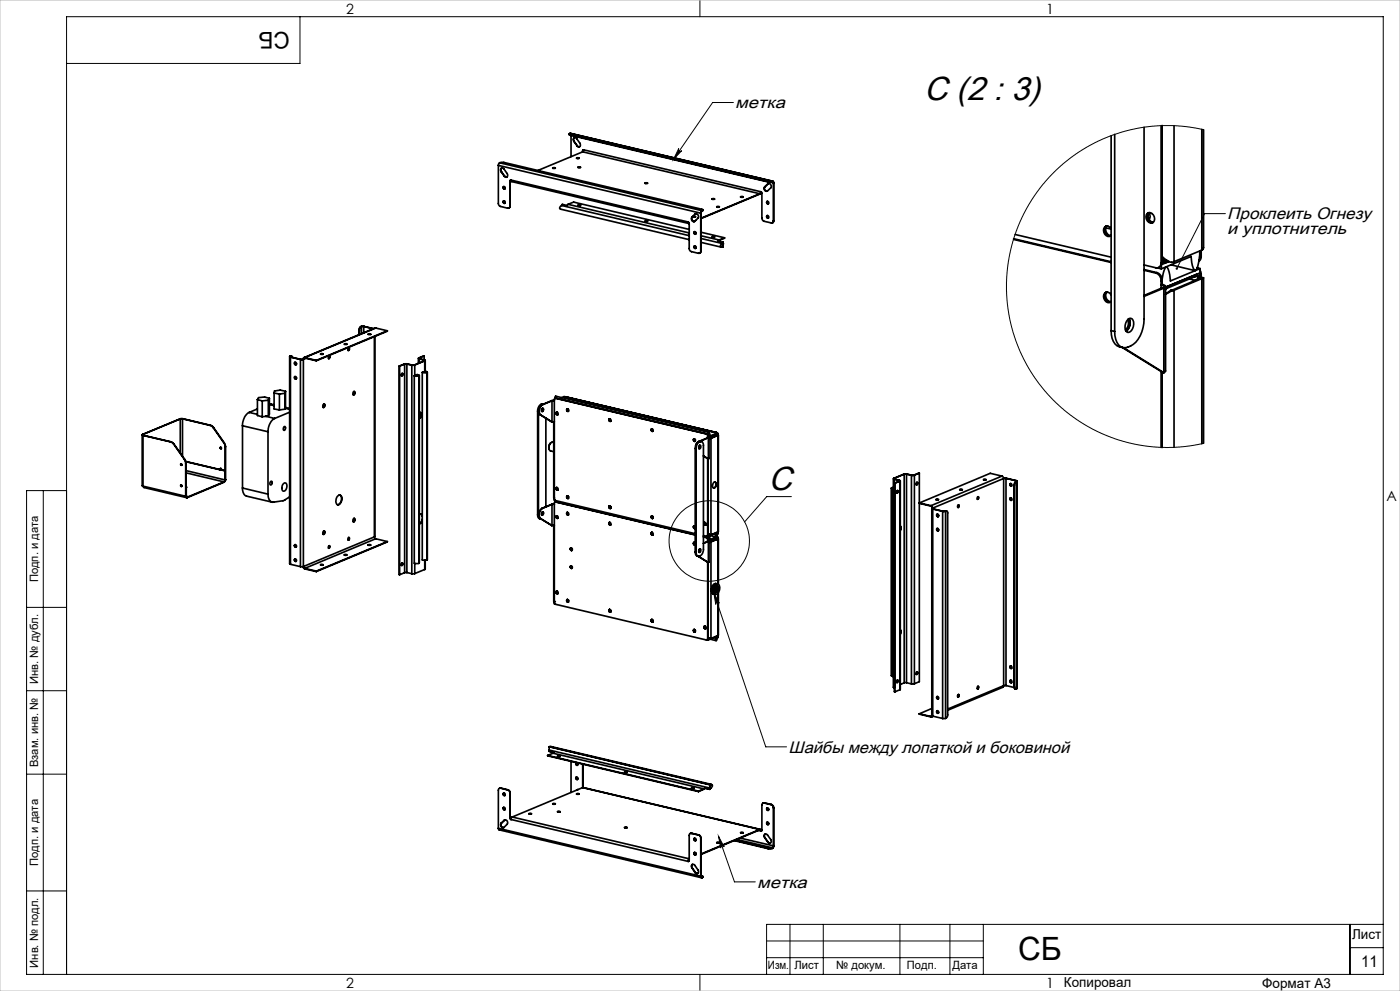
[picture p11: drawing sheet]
<svg xmlns="http://www.w3.org/2000/svg" width="420mm" height="297mm" viewBox="0 0 420 297" stroke-linecap="round" stroke-linejoin="round" font-family="sans-serif">
<defs><g id="words">
<g font-size="10">
<text x="277.3" y="30">C (2 : 3)</text>
<text x="230.5" y="146.7">C</text>
</g>
<text font-size="9.6" x="305.4" y="287.8">СБ</text>
<text font-size="6.9" x="86.9" y="9.4" transform="rotate(-180 86.9 9.4)">СБ</text>
<g font-size="5">
<text x="220.6" y="32.4">метка</text>
<text x="368.2" y="65.6">Проклеить Огнезу</text>
<text x="368.2" y="70.1">и уплотнитель</text>
<text x="236.6" y="225.5">Шайбы между лопаткой и боковиной</text>
<text x="227.1" y="266">метка</text>
</g>
<text font-size="4.8" x="408.3" y="289.7">11</text>
<g font-size="4.2">
<text x="103.8" y="4.2">2</text>
<text x="313.8" y="4.2">1</text>
<text x="415.9" y="150.2">A</text>
<text x="103.8" y="296.2">2</text>
<text x="313.8" y="296.2">1</text>
</g>
<g font-size="4.1">
<text x="405.6" y="281.5">Лист</text>
<text x="319.2" y="295.9">Копировал</text>
<text x="378.7" y="296">Формат А3</text>
</g>
<g font-size="3.4">
<text x="11.4" y="174.5" transform="rotate(-90 11.4 174.5)">Подп. и дата</text>
<text x="11.4" y="205" transform="rotate(-90 11.4 205)">Инв. № дубл.</text>
<text x="11.4" y="229.9" transform="rotate(-90 11.4 229.9)">Взам. инв. №</text>
<text x="11.4" y="259.5" transform="rotate(-90 11.4 259.5)">Подп. и дата</text>
<text x="11.4" y="290" transform="rotate(-90 11.4 290)">Инв. № подл.</text>
<text x="230.4" y="290.4">Изм.</text>
<text x="238.3" y="290.4">Лист</text>
<text x="250.9" y="290.4">№ докум.</text>
<text x="272.1" y="290.4">Подп.</text>
<text x="285.7" y="290.5">Дата</text>
</g>
</g></defs>
<g fill="none" stroke="#000" stroke-width=".3">
<path d="M90 5v14h-70M210 0v5M220 30.7h-6.2l-11.7 17M361.1 38.9l-4.6-.9-4.6-.4-6.2 .2-4.8 .7-4 1-6 2.1-5.3 2.7-4.1 2.8-4.8 4-3.7 4-3.1 4.2-2.8 4.8-1.9 4.3-1.6 5-1.1 5.2-.6 5.9 .2 5.7 .8 5.3 1.3 5 2 5.3 2.4 4.6 2.8 4.1 4 4.8 3.8 3.6 4 3 4.5 2.6 5.5 2.5 5.7 1.8 5.4 1 5.4 .3 6-.3 5.4-.9M203.6 44.5a.54 .54 0 0 0 .2 .8 .54 .54 0 0 0 .7-.1l-2.4 2.5zM367.6 64h-6.2l-8.4 16.5M13 147v145M20 147h-12v145h407v-287h-395v287M237.4 148.8h-7.4l-6.6 7.6M214.1 177.7l1.7 3.1a.54 .54 0 0 0-.7-.3 .54 .54 0 0 0-.4 .6zM214.1 177.7l15.6 46.1h6.3M8 182h12"/>
<path d="M8 207h12M8 232h12M215.6 250.7l1.6 3.1a.54 .54 0 0 0-.6-.3 .54 .54 0 0 0-.4 .7zM215.6 250.7l4.7 13.6h6.3M8 267h12M237 277v15M247 277v15M270 277v15M285 277v15M295 277v15M405 277v15M415 277h-185v15"/>
<path d="M210 292v5M230 282h65M230 287h65M405 284h10"/>
<circle cx="212.8" cy="162.1" r="12"/>
</g>
<path d="M0 0h420v297h-420z" fill="none" stroke="#c0c0c0" stroke-width=".3"/>
<path d="M214.1 177.7l1.7 3.1a.54 .54 0 0 0-.7-.3 .54 .54 0 0 0-.4 .6zM203.6 44.5a.54 .54 0 0 0 .2 .8 .54 .54 0 0 0 .7-.1l-2.4 2.5zM215.6 250.7l1.6 3.1a.54 .54 0 0 0-.6-.3 .54 .54 0 0 0-.4 .7zM352.8 80.2v.6l.2-.3-.1 .3a.36 .36 0 0 0 .5-.4 .36 .36 0 0 0-.6-.2z" fill="#000"/>
<g fill="none" stroke="#000" stroke-width=".5">
<path d="M171 40l-.3 .2 .4 .2M171 40h.2M171 40l60.9 14.3M343.2 38.1v57.6a8.7 8.7 0 0 1-4.8 8.3 2.74 2.74 0 0 1-3.7-2.3l-.3-2.4M348.3 37.7v41M348.7 37.6v41M352.2 37.7v40.7M360.5 38.8v36.2M361.1 38.9v35.3l-.1 .5-.5 .3M149.5 49.6v11.5l.5 .7 2.3 .6a.57 .57 0 0 0 .7-.6M149.5 49.6l60.7 14.3M149.9 48.8l-.4 .8"/>
<path d="M149.9 48.8l1.1-.2 59.6 14.1 .3 .2-.2 .2M149.9 48.8l60.7 14.3M150.4 51.5a.6 .6 0 0 1-.1-1 .6 .6 0 0 1 .9 .2l.9 1.3a.6 .6 0 0 1 .1 .9 .6 .6 0 0 1-.9-.1M150.4 51.5l.9 1.3M150.4 51.4v.1M150.4 51.4l1 1.4M150.5 50.3l-.3 .5 .2 .6M151.1 55.9a.44 .44 0 0 0-.1 .5 .44 .44 0 0 0 .4 .3M151.4 52.8l.6 .3M151.4 52.8h-.1M153 54.3v7.5M153.2 54l-.2 .3"/>
<path d="M153.3 54l-.3 .3M153.3 54l.2 .4 53.2 12.6M153.3 54l53.1 12.5M165.8 50.3l.8 .1zM165.8 50.4h.7M170.7 40.2l.4 .3M171.1 40.4l59.3 14M171.1 40.4v.1M171.1 40.5l59.3 14M171.3 40.6v6.4M172.2 42.4a.6 .6 0 0 1-.1-1 .6 .6 0 0 1 .9 .2l1 1.3a.6 .6 0 0 1 0 .9 .6 .6 0 0 1-.9-.1M172.2 42.4l.9 1.3"/>
<path d="M172.2 42.3v.1M172.2 42.3l1 1.4M172.3 41.3l-.3 .4 .2 .6M172.9 47.4h.8zM173 47.4h.7M173.2 43.7l.6 .3M173.2 43.7h-.1M173.4 47.4l-.1 .1M173.4 50.2h.7M173.5 50.1h.7l-.5 .2zM174.8 45.5l-13.4 5.6M174.8 45.5l53.1 12.6"/>
<path d="M174.8 45.2v.3M174.9 45.2h-.1M174.9 45.2v.3M175 44.9l-.1 .3M175.1 44.9l-.3 .3M175.1 44.9l-.3 .6M175.1 44.9l53.1 12.6M193.5 54.9h.8l-.5 .1zM193.5 55h.7M200.6 47.2l.6 .1M200.6 47.2l.1 .1M200.8 47.1l1 .2-1.1-.1 .3 .1"/>
<path d="M200.8 47.1l-.2 .1M200.8 47.1v.1M201.1 47.2l.4 .1M201.1 47.2l-.1 .1M201.2 47.3h.3M201.2 47.3v.1M201.5 47.3v.1M213.6 59.6l.5-.1 .3 .2zM213.6 59.7h.7M222.1 59l.6-.1 .3 .2zM222.2 59.1h.7M227.9 58.1l-17.6 7.3"/>
<path d="M227.9 58.1v.1M227.9 58.2l-17.6 7.3M228.2 57.5l.4 .3 .1 8 .4 .5 2.3 .5a.53 .53 0 0 0 .6-.6M228.2 57.5l-.3 .6M228.3 57.5l-.4 .7M229.4 56h.1a.82 .82 0 0 0-.1 .8 .82 .82 0 0 0 .8 .5M230.4 55.1a.77 .77 0 0 1 .9 .3 .77 .77 0 0 1-.1 .9l-.9 .9a.75 .75 0 0 1-1-.2 .75 .75 0 0 1 .1-1M230.4 54.4v.1M230.4 55.1l-1 .9M230.5 55l-.1 .1M231.2 54.6l.8 .2M231.6 54.4h-1.2"/>
<path d="M231.6 54.5h-1.2M231.6 54.4v.1M231.7 54.3l.3 .1 .1 .4M231.7 54.5l.3 .3M231.7 54.3l-.1 .1M231.7 54.3v.2M231.7 54.5h-.1M232 54.8h.1M232 54.8v11.4M232.1 54.8v11.3M333.3 40.7v58.4M334.4 40.3v59"/>
<path d="M151.1 60.2a.44 .44 0 0 0-.1 .5 .44 .44 0 0 0 .4 .2M153 61.8v.2l-.4 .4M170.4 61.2l-.3 .4-1.4-.4-.1 .4M170.4 61.2l1.7-.6 34.7 8.2M170.4 61.2l36.4 8.6M173.4 61.6h.7M173.5 61.4l.7 .1-.7 .1zM193.5 66.2h.8l-.5 .2zM193.5 66.3h.7M206.4 66.5l.4 .4v7.9l.6 .6 2.1 .5a.54 .54 0 0 0 .7-.6M206.4 66.5l.1 .3 .3 .2M206.5 66.6l.2 .3"/>
<path d="M206.6 66.8h.1M206.8 70.6l-38.3-9a.64 .64 0 0 0-.3 1.1l38.6 9.1M207.6 65.1a.77 .77 0 0 0 0 .9 .77 .77 0 0 0 .9 .3M207.7 65a.83 .83 0 0 0-.1 .9 .83 .83 0 0 0 .8 .5M207.7 65l-.1 .1M207.9 65h.7M208 64.9l.7 .1-.5 .1zM208.4 69.4a.44 .44 0 0 0-.1 .5 .44 .44 0 0 0 .4 .3M208.4 73.7a.44 .44 0 0 0-.1 .5 .44 .44 0 0 0 .4 .2M208.5 66.3l-.3 .1M208.5 64.2a.74 .74 0 0 1 1 .2 .74 .74 0 0 1-.1 1l-.9 .9M208.5 64.2l-.9 .9"/>
<path d="M208.6 64.2h-.1M208.6 64.2l-.9 .8M208.7 64.1l-.1 .1M208.7 66.1l-.7 .3M210.2 63.9v11.4M210.3 75.2l-.4 .7M210.3 71.5l6.4 1.5M210.3 72.6l6.1 1.5M210.3 63.8l-.1 .1M210.3 63.8v11.4M210.3 75.2l-.1 .1M210.3 69.6l7 1.7"/>
<path d="M210.3 70.7l5.4 1.2M210.6 63.1l-.4 .8M210.6 63.2l-.3 .6M210.6 63.1v.1M210.7 63.1h-.1M210.7 63.1v.1M210.7 63.2h-.1M210.9 62.9l-.2 .3M213.6 71l.5-.1 .3 .1zM213.6 71.1h.7M215 61.9l.8 .1-.5 .1zM215.1 62.1h.7"/>
<path d="M215.4 72.3l1.5 .3M215.7 71.9l-.3 .4M215.7 72.1l-.2 .2M215.7 71.9v.2M216.7 74h.1M216.8 73.1l-.1-.1a.74 .74 0 0 0-.5 1l.3 .1 .3-.3M216.8 73.1h.1M216.8 73.1v.9M216.9 72.6l-.1 .5M216.9 72.6v.4M216.9 73l-.1 .1M216.9 73l-.1 1"/>
<path d="M217.3 71.3l-1.6 .8M217.3 71.3l-1.6 .6M230.2 60.3a.43 .43 0 0 0-.1 .5 .43 .43 0 0 0 .4 .3M230.2 64.6a.46 .46 0 0 0-.1 .5 .46 .46 0 0 0 .4 .3M232.1 66.1l-.4 .7M232.1 66.1l-.1 .1M304.1 71.8l29.2 6.9M304.1 71.5l29.2 7M304.5 70.3l28.8 6.8M331.8 67.9a1.78 1.78 0 0 0-.2 1.8 1.78 1.78 0 0 0 1.5 1 1.74 1.74 0 0 1-1.6-1 1.74 1.74 0 0 1 .4-1.9zM331.8 68.3l1.5 .3M332.1 67.7a1.82 1.82 0 0 0 1.2 2.9"/>
<path d="M333.3 68.5a1.24 1.24 0 0 0-1.7-.6 1.24 1.24 0 0 0-.4 1.7 1.35 1.35 0 0 0 2.1 1M344.2 64a1.6 1.6 0 0 1 1.8 .3 1.6 1.6 0 0 1 .3 1.9 1.28 1.28 0 0 1-1.4 .6 1.28 1.28 0 0 1-1-1.2l-.1-.6zM344.5 63.8l.1-.1a1.74 1.74 0 0 0-.3 1.9 1.74 1.74 0 0 0 1.6 1.1 1.76 1.76 0 0 1-1.6-1 1.76 1.76 0 0 1 .2-1.9zM344.7 63.8a1.8 1.8 0 0 1 0 2M344.8 63.7a1.82 1.82 0 0 0 1.2 2.9M348.3 78.7a1.33 1.33 0 0 1-1.6 1.6l-3.5-.9M348.3 79.3h.1M348.4 79.3v1.3M348.7 76.8a3.8 3.8 0 0 0 3.1 1.8l.4-.2M348.7 78.6l-.1 .6M348.7 77.2l.5 .5M348.7 78.4l.9 .2"/>
<path d="M348.7 78.6l-.4 .1M348.7 77.9l.3 .2M349 78.1a.89 .89 0 0 0 1.2 .5M349.2 77.7l.4 .4h.5M349.2 77.7l-.2 .4M349.3 77.9l.8 .2M349.9 80h.1M350.2 78.6l.5-.2-2.3 .9M350.2 78.1v.5M351.3 79.4l7.2 1.7M359.9 75.2a10.7 10.7 0 0 1-1.3 5.9h-.1a3.4 3.4 0 0 1-1-2.5l-.2-1.7-8.9 3.7M360 77l-.3 1.1"/>
<path d="M360 75.2v1.8M360.4 76.9l-.1 .7-.6 .7M360.4 76.9l-.4 .1M360.4 75v1.9M360.5 75l-8.3 3.4M107.7 98.9l.1 .1M107.7 98.9v1.4M107.8 99v1.3M108.2 97.9l-.5 1M108.2 97.9h.1M108.3 97.9l-.4 .6-.1 .5M108.3 97.9h.8"/>
<path d="M108.3 97.9h.1M108.3 97.9h-.1M108.4 97.9h-.1M108.4 97.9v2.1M109.1 97.9h-.7M109.1 97.9l2.9 .6M109.1 97.9v1.8M112.7 98.3l-21.5 8.9M112.7 98.3l3.5 .8M112.7 98.3l-21.3 8.9M116.2 99.1l-21.3 8.9M116.2 99.1l-21.3 9"/>
<path d="M331.9 87.6a1.76 1.76 0 0 0-.4 1.9 1.76 1.76 0 0 0 1.6 1.1M332.1 87.6a1.82 1.82 0 0 0 1.2 2.8M333.3 88.3a1.23 1.23 0 0 0-1.7-.6 1.23 1.23 0 0 0-.4 1.7 1.32 1.32 0 0 0 .7 1.2 1.32 1.32 0 0 0 1.4-.2M333.3 99.1a4.5 4.5 0 0 0 2.5 4.8l1.1 .3M333.3 99.1l1.1 .2M338.4 95.7a3 3 0 0 1-.8 3.2M338.4 95.7l.4-.2a.98 .98 0 0 1 1.3 1 2.82 2.82 0 0 1-1.5 3.1 1.79 1.79 0 0 1-.9-2.8zM338.6 95.5a2.91 2.91 0 0 1-.8 3.7M338.7 95.5a3 3 0 0 1-.9 3.8M343.2 81l3.5 .8M343.2 80.8l3.9 .9M346.7 81.8a2.31 2.31 0 0 1 1.6 2.3"/>
<path d="M347.1 81.7a2.31 2.31 0 0 1 1.6 2.3M347.1 81.7l-.4 .1M347.1 80.3l1.3 .3M347.6 80.1l-.1 .1M348.3 84.1v2.3M348.7 85.2l.9 .6-.5 .6M348.7 85.2l-.4 .2 .8 .5-.4 .4M348.7 84l-.4 .1M348.7 84v1.2M348.7 86.3l.4 .1M348.7 86.3l-5.5 2.2M349.1 86.4v25.3"/>
<path d="M349.1 86.4l-5.9 2.4M349.7 85.9v25.3l-.6 .5M349.7 86.2l.5-.3v.5M350.2 86.4l-.5 .4M351.2 87l-1.5 1.2M351.2 87l.3 .2M351.5 87.2l-1.8 1M351.8 86.9l-.6 .1M351.8 86.9l.4 .1M352.2 87l-.7 .2M352.2 87v47.1M356.8 83.6l1.8 .4"/>
<path d="M358.5 82.9h.6l.4 .4M358.5 82.9l-8.3 3.5M358.8 82.3h.3M359.1 80.3l.9 .2M359.2 80.1l.3 .3M359.5 83.3l-.5 .6M359.7 82.8l-.5 1M359.7 82.8a.92 .92 0 0 0-1.2-.4v.5M359.7 82.8l-.2 .5M360 81.8v.6M360 80.5l-8.9 3.7a6.9 6.9 0 0 0-1.1-4.2l-.4 .1-.4 1.1-.7 4.1M360 81l.4 1.3"/>
<path d="M360 80.5v1.3l-10.3 4.3M360 82.4v1M360.1 83.4l-8.3 3.5M360.1 83.4l.4 .1M360.4 82.3v1M360.4 82.3l-.4 .1M360.5 83.5v49.5M360.5 83.5l-8.3 3.5M360.6 83.2l.4 .1M361 83.3l-.6-.1-.3 .2M361 83.3l-.5 .2M361 83.3h.1"/>
<path d="M361.1 83.3v49.6M77.2 119.8l1.5 .4M77.2 119.8v4.7l1.5 .4M80.5 119.9l-1.8 .3M80.5 119.9v4.8M80.8 119.4l-1.4-.4-1.8 .2-.4 .6M80.8 119.4l-.3 .5M80.8 119.4v4.7l-.3 .6M82.2 117.8v4.8l1.6 .3M82.2 117.8l1.6 .3M83.8 118.1v4.8M85.5 117.9l-1.7 .2"/>
<path d="M85.5 117.9v4.7M85.7 117.3l-1.6-.4-1.8 .3-.1 .6M85.7 117.3l-.2 .6M85.7 117.3l-.1 5.1M86.9 106.9v62.1l.2 .1M87 106.7l-.1 .2 .2 .1M87 106.7l.1 .1M87.1 106.8l.1 .2M87.1 106.7h.4M87.1 107l3 .7M87.1 106.8v62.3M87.1 106.7h-.1"/>
<path d="M87.1 106.7h.1M87.2 106.7l.4 .1 .1 .3M87.2 107h-.1M87.2 107l3 .7M87.2 106.7l-.1 .1M88.5 108.5a.46 .46 0 0 0-.1 .5 .46 .46 0 0 0 .4 .3M88.5 112.9a.44 .44 0 0 0-.1 .4 .44 .44 0 0 0 .4 .3M90.1 107.7v62.1M90.2 107.7h-.1M90.9 107.7h-.7M90.9 107.7h.1M91 107.7h-.9"/>
<path d="M91 107.7v62.1M91.4 107.2l-.3 .1-.2 .4M91.4 107.3l-.4 .4M91.4 107.2l3.5 .8M91.4 107.3l3.5 .8M91.4 107.2v.1M91.8 107.4l-.8 .3M94.9 108v.1M96.2 106.1l.5-.1 .2 .1zM96.2 106.1h.7M98.6 106.8l.1-.1a.34 .34 0 0 1 .3 .5 .34 .34 0 0 1-.5 .1zM98.8 106.7v.4l-.2 .4"/>
<path d="M103.3 103.1h.8l-.5 .2zM103.3 103.2h.7M104.5 104.3h.1a.34 .34 0 0 1 .3 .4 .34 .34 0 0 1-.5 .2zM104.6 104.3l.1 .4-.2 .4M106.1 117.4l.1-.1a.5 .5 0 0 1 .3 .6 .5 .5 0 0 1-.6 .4zM106.3 117.3a.67 .67 0 0 1-.3 1.1M110.4 100.1l.8 .1zM110.5 100.2h.7M112.3 100.9v60M112.4 100.8l-.1 60.1M119.8 109.7h.1M119.8 109.7l.1 62.6"/>
<path d="M119.9 109.7v62.6M120.5 112l.1-.1a.34 .34 0 0 1 .3 .4 .34 .34 0 0 1-.5 .2zM120.6 111.9l.2 .4-.3 .4M121.3 109.1l-1.5 .6M121.3 109.1h.1M121.4 109.1h.7M121.4 109.1l-1.5 .6M121.4 109.1v62.5M122.1 109.1v62.5M122.1 109.1l1.4 .3M122.2 109.1h-.9M122.2 109.1h-.1"/>
<path d="M122.2 109.1l1.4 .3M123.5 109.4v62.5M123.6 109.4h.7M123.6 109.4h-.1M124.3 112.6l1.4 .1M124.3 112.6v56.2h1.4M124.3 112.6l.9-.3 .6 .2-.1 .2M124.3 109.4h.1M124.4 109.4h-.9M124.4 109.4v3.2M125.5 107.4v1.5M125.6 107.3l-.1 .1 .3 .2"/>
<path d="M125.6 107.3h.1M125.7 112.7v56.1M125.7 107.3l.1 .2M125.7 107.3v.2M125.8 107.6v1.2M125.8 107.6l1.4 .3M125.8 112.5l-.1 56.3M125.8 107.5l1.5 .4M125.8 107.5v.1M126.7 111.6l1.4 .1M126.7 111.6v56.2h1.4M127.2 107.9l.1 .2"/>
<path d="M127.2 107.9v.3M127.2 106.7l-1.5 .6M127.2 106.7v1.1M127.2 106.7l-1.6 .6M127.3 107.9l.3 .1-.2 .2M127.3 108.1l-3 1.3M127.3 108.1l.1 .1M127.3 107.9h-.1M127.4 108.2l-3 1.2M127.4 108.2v3.1M127.6 108v3.3M127.6 111.3l.5 .1v.3"/>
<path d="M127.6 111.3l-.9 .3M128.1 111.7v56.1M128.2 111.5l-.1 56.3M166.4 119.5l.3-.8 46 10.9M166.7 119.4l-.4 .3v29.9l.2 .3 42.1 10M166.7 119.4l45.2 10.7M166.8 119.3l-.3 .1M166.8 119.3l-.1 .1M166.8 119.3l45.2 10.7M168.5 119.2l.7-.4 46 10.9M169.5 118.9h.2M169.7 118.9l-.1 .1"/>
<path d="M169.7 118.9l45.2 10.7M336.7 104.1l12.4 7.6M337 104.2l12.1 7.5M348.3 111.3v22.8M348.7 111.5v22.6M42.7 130.3v15.3l.2 .1M42.8 130.2l-.1 .1 .2 .2M42.8 130.2h.1M42.9 130.2l.1 .3M42.9 130.2v15.5M42.9 130.5l8.3 1.9M43 130.5h-.1"/>
<path d="M43 130.5l8.2 1.9M51.2 132.4l.9 .7M51.2 132.4l1 .7M51.2 132.4h.1M52.1 133.1l3.2 4.6M52.2 133.1h-.1M52.2 133.1l3.2 4.6M54 125.6l-11.2 4.6M54 125.6h.1M54.1 125.6l-11.2 4.6M54.1 125.6v10.2M54.3 139v.2l.2 .2"/>
<path d="M54.8 125.5l-.7 .1M54.8 125.5l8.2 2M54.8 125.5v11.3M54.9 125.5l-.9 .1M54.9 125.5h-.1M54.9 125.5l8.2 2M55.3 137.7l.4 1.2M55.4 137.7l.4 1.2M55.4 137.7h-.1M55.7 138.9v9.8M55.7 138.4l10.3 2.4M55.7 138.3l10.4 2.5"/>
<path d="M55.8 138.9h-.1M55.8 138.9v9.8M63 127.5l1 .7M63.1 127.5l1 .6M63.1 127.5h-.1M64 128.2l3.2 4.5M64.1 128.1l-.1 .1M64.1 128.1l3.2 4.6M66.2 134l-.1 .3 .3 .2M67.2 132.7l.4 1.2M67.3 132.7l.4 1.2M67.3 132.7h-.1"/>
<path d="M67.6 133.9v9.9M67.7 133.9h-.1M67.7 133.9l-.1 9.9M72.7 127.6l7.7 1.8M72.7 127.6v18.7M74.8 123.6a4.2 4.2 0 0 0-2.1 4M74.8 123.6l2.4 .6M77.2 122.6l-2.4 1M78.7 120.2v4.7M79.8 124.8l2.6 .6M79.8 124.8l-1.1 .1M80.4 129.4v18.7"/>
<path d="M80.5 124.7l-.7 .1M80.8 121.1l1.4 .2M80.8 121.2l1.4 .4M82.4 125.4a4.4 4.4 0 0 0-2 4M85.2 127.9a.49 .49 0 0 1 .6 .4 .49 .49 0 0 1-.4 .6 .49 .49 0 0 1-.5-.4 .49 .49 0 0 1 .3-.6zM85.5 122.6l-1.7 .3M85.6 122.4l-.1 .2M85.6 122.4l1.3 .3M85.6 122.1l1.3 .3M86.9 123.5l-4.5 1.9M97 121.2l.2-.1a.45 .45 0 0 1 .2 .6 .45 .45 0 0 1-.6 .3zM97.2 121.1a.7 .7 0 0 1-.2 1"/>
<path d="M126.1 123.6a1.2 1.2 0 0 1-.3 1.8 1.05 1.05 0 0 0 .3-1.8l-.3 .1M161.3 123.2l.2 .1M161.3 123.2v31.1M161.5 123.3v31M162.1 124.3l.1 .1M162.1 124.3l3.5 2.1M162.2 124.4l3.4 2M162.3 121.2a2.28 2.28 0 0 0-1 2M162.3 121.2l.2 .1M162.5 121.1h.5M162.5 121.1l.2 .1M162.5 121.1l-.2 .1"/>
<path d="M162.5 121.3a2.17 2.17 0 0 0-1 2M162.6 121.3a2.17 2.17 0 0 0-.5 3M162.6 121.3h.1M162.7 122.4l-.2 .8M162.7 122.4a.45 .45 0 0 1 .4 .5 .45 .45 0 0 1-.6 .4v-.5zM162.7 121.3a2.16 2.16 0 0 0-.5 3.1M162.7 121.2l-.2 .1M162.8 122.3l.1 .6-.3 .4M163 121.1l-.3 .1M163.8 125.3v26.6M165.2 132.8l-.5 .8v1.1M165.5 120.1h.8h-.7"/>
<path d="M165.5 120.1h.1M165.5 120.1l-2.9 1.2M165.6 120.1v6.3M165.6 120.1l-2.9 1.2M166.1 132.6a1.4 1.4 0 0 0-1.3 .7 1.4 1.4 0 0 0 0 1.5l.3 .3 1 .3M166.1 126.4v22.8M166.3 126.4h-.7M167 123.5v.4l.3 .4-.4-.3zM170.1 122.6a.35 .35 0 0 1 .5 0 .35 .35 0 0 1-.1 .5 .35 .35 0 0 1-.5-.1zM170.2 122.5a.44 .44 0 0 0-.1 .5 .44 .44 0 0 0 .4 .3M170.2 122.6v.4M170.2 122.5v.6l.3 .1"/>
<path d="M182.8 125.5a.44 .44 0 0 0 0 .5 .44 .44 0 0 0 .4 .3M182.9 125.5l-.1 .4 .4 .3M195.5 128.5a.44 .44 0 0 0 0 .5 .44 .44 0 0 0 .3 .3l-.3-.4 .1-.4M208.2 131.5a.44 .44 0 0 0-.1 .5 .44 .44 0 0 0 .4 .3M208.2 131.5v.4l.4 .3M208.6 134.4h.2M208.6 134.4v31M208.8 134.4v31.1M209.5 132.4l-.8 1.2M209.5 132.4h.1M209.6 132.4a2.1 2.1 0 0 0-1 2M209.6 132.4l.2 .1"/>
<path d="M209.8 132.3h.6M209.8 132.3l.2 .1M209.8 132.3l-.2 .1M209.8 133.6l-.1 .7M209.8 132.5a2.16 2.16 0 0 0-1 1.9M209.8 133.6l.1-.1a.45 .45 0 0 1 .3 .6 .45 .45 0 0 1-.6 .2zM209.9 133.5v.6l-.2 .3M209.9 133.5l.1 .5-.3 .4M210 132.4a.88 .88 0 0 1 1 1.1v31.1a1.68 1.68 0 0 1-1.7 2l-.3-.3-.2-.8M210 132.4l-.2 .1M211.9 130.1l.4 .5M212 130l.4 .6"/>
<path d="M212 130l-.1 .1M212.3 130.6v.6M212.3 137.4v22.9M212.4 130.9l.3 .2-.2 .1M212.4 130.9v.3M212.4 130.6v.3M212.4 137.5v22.8M212.4 137.5l-1.4-.9 1.5 .9M212.4 131.2h.1M212.4 131.2l-2.9 1.2M212.4 137.5h.1M212.4 130.6h-.1"/>
<path d="M212.5 131.2v6.3M212.5 131.2l-2.5 1.1M212.8 131.1l-.1 .1M212.8 131.2l-.1 .1M212.8 131.1v.1M213 131.4l-.3 .3M213 131.4h.1M213.1 131.4l-.4 .3M213.2 131.3l-.2 .1M213.2 131.3l.1 .1M213.3 131.4h-.2M213.3 131.4v28.9"/>
<path d="M214.5 130.5l.4 .1M214.9 130.2l.3 .1M214.9 130.3l.2 .1M214.9 130.2l-2.1 .9M214.9 130.2v.1M214.9 130.3l-2.1 .9M214.9 129.6l.2 .1M214.9 129.6h-.1M214.9 130.2h.1M215.1 130.4l-.1 .2M215.2 130.3l-.2 .3M215.2 130.3l-.1 .1"/>
<path d="M215.2 130.1l-2.5 1-.2 6.4M215.2 129.7l-2.2 1-.2-1.1a.76 .76 0 0 0-.4 1.1v.2M215.2 130.1v.1M215.2 129.9l.1 .3M215.2 129.7v.4M215.2 130.2v.3M215.3 130.5l-2.1 .8M215.3 130.5h.1M215.3 130.4v.1M215.3 130.4h.2M215.3 130.2h-.1M215.3 130.2v.2"/>
<path d="M215.4 130.5l-2.1 .9M215.4 130.5v28.9M215.5 130.4l-.1 .1M215.5 130.4l-.1 29M42.9 145.7l12.8 3M42.9 145.7l.1 .1M43 145.7l.2 .4 12.8 3.1M54.3 145.6h.1M54.3 145.7h.1M54.3 145.3v.3l.2 .2-.2-.1M54.4 145.6l.1 .1M54.4 145.6l-.1 .1"/>
<path d="M55.8 146h.1M55.8 148.7l.1 .4 .3 .1M55.8 148.7h.1M55.8 148.7h-.1M55.8 145.9l.1 .1M55.8 141.7l11.4 2.7M55.8 141l11.7 2.8M55.9 148.7l.3 .3M55.9 146h-.1M55.9 146v2.7M55.9 148.7h-.1M56 149h.2"/>
<path d="M56.2 149v.2M66 140.8h.3M66.1 140.8h.2M66.1 140.8h-.1M66.2 140.4l.2 .4M66.3 140.8l1.2 .3M66.4 140.8l-.2-.4-.2 .1 .3 .3M66.4 140.8l1.1 .3M66.4 140.8h-.1M67.2 144.4l-11 4.6M67.2 144.5l-11 4.7M67.2 144.4v.1"/>
<path d="M67.5 143.8l-.3 .6M67.5 141.1v2.7M67.6 143.8h.1M67.6 143.8l-.4 .7M67.6 143.8h-.1M72.7 146.3a2.32 2.32 0 0 0 1.3 2.4l7.6 1.8M72.7 146.3l7.7 1.8M80.4 148.1a1.92 1.92 0 0 0 1.7 2.4l3-.5 1.8-1.1M81.2 144.4l.1-.2a.55 .55 0 0 1 .3 .7 .55 .55 0 0 1-.5 .4l-.1-.5zM84.9 145.1a.67 .67 0 0 1 1-.3 .67 .67 0 0 1 .2 1 .99 .99 0 0 1-.3 1 .99 .99 0 0 1-1.1 .2 1.89 1.89 0 0 1 .2-1.9zM97 159.2l.2-.1a.5 .5 0 0 1 .2 .6 .5 .5 0 0 1-.5 .4zM97.2 159.1a.67 .67 0 0 1-.2 1.1"/>
<path d="M101.3 148.7a.76 .76 0 0 1 1-.2 .76 .76 0 0 1 .3 1 1.33 1.33 0 0 1-1.5 1.7 2.18 2.18 0 0 1 .2-2.5zM102 148.3a1.81 1.81 0 0 1-.7 3M106.1 155.4a.47 .47 0 0 1 .4 .6 .47 .47 0 0 1-.6 .3zM106.3 155.4a.67 .67 0 0 1-.3 1M125.8 154.2l.5-.1 .4 .3M126.2 154.1l.5 .6M126.7 156l-.4 .7-.5 .3M126.7 155.6l-.3 .8-.6 .6M161.3 154.3l.1 .8 .8 .4M161.3 154.3h.2M161.5 154.3a.91 .91 0 0 0 .9 1.2M162.1 155.4h.1"/>
<path d="M162.1 155.4l3.5 2.1M162.2 155.4l3.4 2.1M162.6 153.5h.1a.43 .43 0 0 1 .4 .5 .43 .43 0 0 1-.6 .3zM162.6 152.3a2.21 2.21 0 0 0-.5 3.1M162.6 152.3l.1 .1M162.7 153.5l-.2 .8M162.7 152.4a2.21 2.21 0 0 0-.5 3M162.8 153.4l.1 .6-.3 .4M165.5 151.2l.8-.1-.7 .1M165.5 151.2h.1M165.5 151.2l-2.9 1.1M165.6 151.2l-2.9 1.2"/>
<path d="M165.6 151.2v6.3M166.1 157.4v22.9M166.1 149.2l.2 .1M166.3 157.5h-.7M166.3 149l-.2 .2M166.3 149.2v.1M166.3 149.6v.4h.3M166.5 150l-.1 .5M166.7 150.5l-.4 .2v29.9l.2 .4 45.4 10.8 .4-.4M166.7 150.5l41.9 9.8M166.8 150.4l-.3 .1M166.8 150.4l-.1 .1"/>
<path d="M166.8 150.4l41.8 9.9M167 154.6v.5l.3 .2-.3-.2zM167 146.2v.4l.3 .3-.3-.2zM170.1 148.8l.5 .1M170.2 153.6a.46 .46 0 0 0-.1 .5 .46 .46 0 0 0 .4 .2M170.2 148.6a.44 .44 0 0 0-.1 .5 .44 .44 0 0 0 .4 .3 .44 .44 0 0 1-.4-.3 .44 .44 0 0 1 .1-.5zM170.2 148.6l-.1 .4 .4 .3M170.2 153.6l-.1 .4 .4 .3M170.2 153.6v.5M182.7 156.6a.36 .36 0 0 1 .6 .1 .36 .36 0 0 1-.1 .5 .36 .36 0 0 1-.5-.1zM182.8 151.7l-.1 .3 .5 .4a.44 .44 0 0 1-.4-.3 .44 .44 0 0 1 0-.5zM182.8 151.8h.4"/>
<path d="M182.8 156.6a.46 .46 0 0 0 0 .5 .46 .46 0 0 0 .4 .2M182.9 151.6l-.1 .4 .4 .3M182.9 156.6l-.1 .4 .4 .3M195.4 159.6a.35 .35 0 0 1 .5 .1 .35 .35 0 0 1-.1 .5 .35 .35 0 0 1-.5-.2zM195.5 154.7v-.1a.44 .44 0 0 0 0 .5 .44 .44 0 0 0 .3 .3l-.4-.4zM195.5 154.8h.4M195.5 159.6a.43 .43 0 0 0-.1 .4 .43 .43 0 0 0 .4 .3l-.3-.3 .1-.4M195.6 154.6l-.1 .4 .4 .3M208.2 157.6l-.1 .4 .4 .4a.44 .44 0 0 1-.4-.3 .44 .44 0 0 1 .1-.5zM208.2 157.6v.4l.4 .3a.35 .35 0 0 1-.5 0 .35 .35 0 0 1 0-.5 .35 .35 0 0 1 .5 0l-.4-.1M211.3 156.7a.35 .35 0 0 1 .5 0 .35 .35 0 0 1-.1 .5 .35 .35 0 0 1-.5-.1zM211.4 156.6a.43 .43 0 0 0-.1 .5 .43 .43 0 0 0 .4 .2 .43 .43 0 0 1-.4-.2 .43 .43 0 0 1 .1-.5z"/>
<path d="M211.4 157.1v-.5l-.1 .4 .4 .3M212.4 159.9l.5 .4h.4M212.4 160l.1 .1M214.2 144.6a.53 .53 0 0 1 .6 .1 .53 .53 0 0 1 .1 .6 .63 .63 0 0 1-.2 .8 .63 .63 0 0 1-.9-.1v-.7zM214.5 144.5a1.16 1.16 0 0 1-.4 1.8M215.2 159.9v-.4l-.3 1.4-.3-1-2.3 .9M215.3 159.9l-.1 .3v-.3M215.3 159.9h-.1M215.3 159.4v.5M215.4 159.4l-2.1 .9M267.4 146.3v56.2l.6 .3M268 146.1l-.6 .2 .6 .3"/>
<path d="M268 146.6h.1M268 143.5v62.5l.3 .1M268.1 143.4l-.1 .1 .3 .1M268.1 143.4h.2M268.3 143.4l-.2 .1 .3 .1M268.3 143.4v62.7M268.3 143.6h.1M268.3 143.6l1.4 .4M268.3 144.8h.1M268.3 144.8l.1 62.6M268.4 143.6l1.4 .3M268.4 144.8v62.6"/>
<path d="M269.1 147.1l.1-.1a.34 .34 0 0 1 .2 .4 .34 .34 0 0 1-.4 .2zM269.2 147l.1 .4-.2 .3M269.7 144l.2 .1-.1 .1M269.7 144v.2M269.8 143.9l.3 .2-.2 .1M269.8 143.9l-.1 .1M269.8 144.2l-1.5 .6M269.8 144.2h.1M269.9 144.2v62.5M269.9 144.2l-1.5 .6M270.1 144.1l-.2 62.6M270.1 157.6l.2 .4-.2 1.1"/>
<path d="M270.1 157.7v1.2M271.1 142.1h.2M271.1 142.1l-3 1.3M271.3 142.1l-3 1.3M271.3 142.1v62.5M272 142.1h-.7M272 142.1l1.4 .3M272 142.1v62.5M272 142.1h-.9M272 142.1h.1M272 142.1l1.5 .3M273.4 142.4v62.6"/>
<path d="M273.5 142.4h-.1M274.2 142.4h-.7M274.2 142.4h.1M274.3 142.4h-.9M274.3 142.4v62.5M275.1 144.5a.34 .34 0 0 1 .2 .5 .34 .34 0 0 1-.5 .2zM275.1 144.5l.1 .5-.3 .3M275.8 141.8v62.5l-1.5 .6M275.8 141.8l-1.5 .6M275.8 141.8l-1.6 .6M275.8 150.8l3.5 .9M279.3 151.5l.5 .8"/>
<path d="M279.3 151.7l.4 .6M279.3 151.5v.2M279.5 152.4v62.1l.3 .1M279.7 152.3l-.1 .1 .2 .1M279.7 152.3h.1M279.8 152.3l.1 .2M279.8 152.3v62.3M279.8 152.5l3 .7M279.9 152.5l3 .7M279.9 152.5h-.1M280.8 149.7h.8zM280.8 149.8h.7"/>
<path d="M281.2 154.1a.44 .44 0 0 0-.1 .4 .44 .44 0 0 0 .4 .3M281.2 158.4a.44 .44 0 0 0-.1 .4 .44 .44 0 0 0 .4 .3M282.8 153.2v62.1M282.9 153.2h-.1M283.6 153.2h-.7M283.6 153.2h.1M283.7 153.2h-.9M283.7 153.2v62.1M283.7 153.1h.3M283.7 153.1h.1M283.7 153.1l-.1 .1M283.8 153.1l.3 .1 .2 .4v60.8l-.2 .6-.4 .3"/>
<path d="M283.8 153.1l-.1 .1M287.4 151.4a.31 .31 0 0 1 .3 .4 .31 .31 0 0 1-.4 .1zM287.5 151.3l.2 .3-.3 .5M287.9 146.8h.8M288 146.6l.7 .2-.5 .1zM293.2 149l.2-.1a.34 .34 0 0 1 .2 .4 .34 .34 0 0 1-.4 .2zM293.4 148.9l.1 .4-.3 .3M295.1 143.7l.7 .1-.5 .1zM295.1 143.8h.7M300.6 142.7l.5 .7M300.6 142.7l-21.3 8.8M300.6 142.7l-3.5-.9-21.3 8.9 3.5 .8"/>
<path d="M301.1 143.3h.8M301.1 143.4l-21.3 8.9M301.1 143.4v62.1M301.8 143.4h-.7M301.8 143.4l3 .7M301.8 143.4v62.1M301.9 143.3l-.1 .1M301.9 143.3l2.9 .7M303.2 144.9a.44 .44 0 0 0-.1 .5 .44 .44 0 0 0 .4 .3M303.2 149.2a.44 .44 0 0 0-.1 .4 .44 .44 0 0 0 .4 .3M304.2 145.3l.1 .1M304.2 145.3v60.6"/>
<path d="M304.3 145.4v60.5M304.7 144.4l-.5 .9M304.7 144.4h.1M304.8 144.1l.1 .2M304.8 144.1v.3M304.8 144.4l-.3 .3-.2 .7M304.8 144l.3 .1-.1 .2M304.8 144v.1M304.9 144.3h.1M304.9 144.3l-.2 .1M305 144.3l-.2 .1M305 144.3v62.1"/>
<path d="M305.1 144.2l-.1 62.2M87.1 169.1l3 .7M88.5 163.2a.44 .44 0 0 0-.1 .5 .44 .44 0 0 0 .4 .3M88.5 167.5a.44 .44 0 0 0-.1 .5 .44 .44 0 0 0 .4 .2M90.9 169.8l.5 .7M91 169.8h-.9M91 169.8l.4 .6M91.4 170.4v.1M91.4 170.4l3.5 .8M91.4 170.5l3.5 .8M94.9 171.2v.1M96.2 169.2l.7 .1-.5 .1z"/>
<path d="M96.2 169.3h.1M96.2 169.3h.7M98.6 163.6l.1-.1a.34 .34 0 0 1 .2 .5 .34 .34 0 0 1-.4 .2zM98.8 163.5v.5l-.2 .3M103.3 166.3h.8l-.5 .1zM103.4 166.3l.6 .1M103.4 166.3l-.1 .1M104.6 161.1l.1 .4-.2 .4M110.4 163.3l.8 .1zM110.5 163.4h.7M112.3 160.9l.4 .6M112.3 160.9l-21.3 8.9"/>
<path d="M112.7 161.5l-21.3 8.9M112.7 161.5l3.5 .8M116.2 162.3l-21.3 9M116.2 162.3l-21.3 8.9M120.5 168.8l.1-.1a.34 .34 0 0 1 .3 .4 .34 .34 0 0 1-.5 .2zM120.6 168.7l.2 .4-.3 .4M121.4 171.6l-1.5 .7M122.1 171.6h-.7M122.1 171.6l1.4 .3M124.4 171.9h-.9M124.4 168.8v3.1M127.4 170.7l-3 1.2"/>
<path d="M127.4 167.9v2.8M127.6 167.9l-.2 2.8M167 177.2v.5l.3 .2-.3-.1zM170.1 179.8l.5 .1M170.2 179.7a.46 .46 0 0 0-.1 .5 .46 .46 0 0 0 .4 .2 .46 .46 0 0 1-.4-.2 .46 .46 0 0 1 .1-.5zM170.2 179.7l-.1 .4 .4 .3M171.2 164.2a.35 .35 0 0 1 .4 .1 .35 .35 0 0 1 0 .5 .35 .35 0 0 1-.4 0zM171.2 164.2v.4l.4 .4a.44 .44 0 0 1-.4-.3 .44 .44 0 0 1 .1-.5zM171.3 169.6a.44 .44 0 0 0-.1 .5 .44 .44 0 0 0 .4 .2 .44 .44 0 0 1-.4-.2 .44 .44 0 0 1 .1-.5zM171.4 164.2l.3 .6M171.4 169.6l.3 .6M208.2 162.6a.44 .44 0 0 0-.1 .4 .44 .44 0 0 0 .4 .3"/>
<path d="M208.2 162.6v.3l.4 .4a.35 .35 0 0 1-.5-.1 .35 .35 0 0 1 0-.4 .35 .35 0 0 1 .5-.1M208.6 165.4l.4 1.2 3.5 2M208.6 165.4l.2 .1M209.4 166.7l3 1.9M209.7 164.7l.2-.2a.5 .5 0 0 1 .3 .6 .5 .5 0 0 1-.5 .4zM209.8 164.6l-.1 .8M209.9 164.5l.1 .6-.3 .4 .2-.4zM211 160.9l.9 .2M211 160.9l1 .2M211.9 161.1l.4 .6M212 161.1l.4 .6M212 161.1h-.1"/>
<path d="M212 160.7l.3 .1M212.1 160.7h.1M212.3 160.3l-.2 .4-1.1-.2M212.3 161.7v.6M212.3 168.5v22.9M212.3 160.5h.1M212.3 160.5v.3M212.4 162l.3 .1-.2 .1M212.4 162v.2M212.4 160.3v.2M212.4 160.3h.2M212.4 162.2h.1"/>
<path d="M212.4 162.2l-1.4 .6M212.4 168.6h.1M212.4 161.7h-.1M212.4 161.7v.3M212.4 168.6v22.8M212.4 160.3h-.1M212.4 160.1l.1 .1M212.5 160.2l.3 .1M212.5 162.2v6.4M212.5 162.2l-1.5 .7M212.5 160.1l.3 .1M212.5 160.1v.1"/>
<path d="M212.7 162.1l-.2 6.5M212.7 160.7h.1M212.8 162.3h-.1M212.8 160.3l-.5 .2M212.8 160.2v.1M212.8 162.1v.2M213 162.4l-.3 .3M213 160.5l1.8 .4M213 162.4l.1 .1M213.1 162.5l-.4 .2M213.2 162.4h-.2M213.2 162.4h.1"/>
<path d="M213.3 162.4l-.2 .1M213.3 162.4v28.9M214 178h.1M214.1 178l.2 .1M214.3 178.1h.3M214.5 161.6l.4 .1M214.6 175.4a.79 .79 0 0 1 1-.2 .79 .79 0 0 1 .3 1 1.62 1.62 0 0 1-1.4 1.9 2.09 2.09 0 0 1 .1-2.7zM214.7 174.9h.1M214.7 175.9v.7l-.3 .6zM214.8 175.8a.5 .5 0 0 1 .6 0 .5 .5 0 0 1 .1 .7 .79 .79 0 0 1-.9 .9 1.44 1.44 0 0 1 .2-1.6zM214.8 175.8a1.33 1.33 0 0 1-.3 1.4M214.8 174.9a1.83 1.83 0 0 0-.7 3.1"/>
<path d="M214.8 174.9l.3 .1M214.9 175.7a1.36 1.36 0 0 1-.4 1.6M214.9 161.3l.3 .1M214.9 161.4l.2 .1M214.9 161.3v.1M214.9 161.3l-2.1 .8M214.9 161.4l-2.1 .9M214.9 161.3h.1M215 160.7l.1 .1M215 160.7l.2 .1M215.1 175a1.86 1.86 0 0 0-.8 3.1M215.1 175.6v.1a1.24 1.24 0 0 1-.5 1.7"/>
<path d="M215.1 175h.2M215.1 161.5l-.1 .1M215.2 161.4l-.2 .2M215.2 161.4l-.1 .1M215.2 160.8l-2.2 .9-.3-1-.3 1.3M215.2 161.1l-2.4 1M215.2 161.1v.2M215.2 160.9l.1 .3M215.2 160.8v.3M215.2 161.3v.2M215.3 161.5l-2.1 .9M215.3 161.5h.1"/>
<path d="M215.3 161.5h.2M215.3 161.2v.3M215.3 161.2l-.1 .1M215.4 161.5v13.5M215.4 177.8v12.7M215.4 161.5l-2.1 .9M215.5 161.5h-.1M215.5 161.5h.1M215.5 177.6l-.1 12.9M215.5 161.5v13.6M166.1 180.3h.2M166.3 180.1l-.2 .2"/>
<path d="M166.3 180.3h.1M166.3 180.2v.1M166.3 180.7v.3l.3 .1M182.8 182.8l.4 .1M182.8 182.7a.43 .43 0 0 0-.1 .4 .43 .43 0 0 0 .5 .3 .43 .43 0 0 1-.5-.3 .43 .43 0 0 1 .1-.4zM182.9 182.7l-.1 .4 .4 .3M195.5 185.7a.44 .44 0 0 0 0 .4 .44 .44 0 0 0 .3 .3l-.3-.1zM195.5 185.8l.4 .1M195.6 185.7l-.1 .4 .4 .3M208.2 188.7l-.1 .4 .4 .3a.44 .44 0 0 1-.4-.3 .44 .44 0 0 1 .1-.4zM208.2 188.8l.4 .1M208.2 188.7v.4l.4 .3"/>
<path d="M211.3 187.7h.1a.44 .44 0 0 0-.1 .5 .44 .44 0 0 0 .4 .2l-.4-.3zM211.4 188.2v-.6l-.1 .5 .4 .3M212 191.8l.3 .1M212.1 191.8h.1M212.3 191.6h.1M212.3 191.6v.3M212.4 191.4v.1M212.4 190.9l.5 .4h.4M212.4 191l.1 .2M212.4 191.3l.2 .1M212.4 191.4h-.1M212.4 191.2l.1 .1"/>
<path d="M212.5 191.3l.3 .1M212.5 191.2h.3M212.5 191.2v.1M212.8 191.4l.1-.1-.6 .3M212.8 191.3v.1M213 191.6l1.8 .4M215.2 191v-.5l-.3 1.5-.3-1-2.3 .9M215.2 191v.2M215.3 191l-.1 .3M215.3 190.5v.5M215.3 191h-.1M215.4 190.5l-2.1 .8"/>
<path d="M270.1 188.7l.2 .4-.2 1M270.1 188.8v1.1M303.2 199.6a.46 .46 0 0 0-.1 .4 .46 .46 0 0 0 .4 .3M268.3 206.1v.1M269.1 203.9l.1-.1a.34 .34 0 0 1 .2 .4 .34 .34 0 0 1-.4 .2zM269.2 203.8l.1 .3-.2 .5M269.9 206.7l-1.5 .7M271.3 204.6l-1.2 .5M272 204.6h-.7M272 204.6l1.4 .4M274.3 204.9l-.9 .1M275.1 201.4a.34 .34 0 0 1 .2 .4 .34 .34 0 0 1-.5 .2z"/>
<path d="M275.1 201.4l.1 .4-.3 .3M275.8 213.9l3.5 1M275.8 213.9l3.5 .8M279.3 214.7v.2M279.5 212.3l-3.7 1.6M279.6 214.6l-.3 .1M279.8 214.6l-.5 .3M279.8 214.6l3 .7M280 214.7l-.5 .1M281.2 208.7a.44 .44 0 0 0-.1 .5 .44 .44 0 0 0 .4 .3M281.2 213a.44 .44 0 0 0-.1 .5 .44 .44 0 0 0 .4 .2M281.6 213.6l-.3 .1"/>
<path d="M283.7 215.3h-.9M287.4 208.9h.1M287.4 208.2l.1-.1a.34 .34 0 0 1 .2 .5 .34 .34 0 0 1-.4 .2zM287.5 208.1l.2 .3-.3 .5M293.2 206.4h.1M293.3 205.7h.1a.32 .32 0 0 1 .2 .4 .32 .32 0 0 1-.4 .2zM293.4 205.7l.1 .4-.2 .3M301.1 205.5l-.3 .5-16.5 6.9M301.1 205.5l-16.8 7M301.8 205.5h-.7M301.8 205.5l2.5 .6M303.2 203.9a.44 .44 0 0 0-.1 .4 .44 .44 0 0 0 .4 .3"/>
<path d="M304.2 205.9l.2 .5 .3 .1M304.2 205.9h.1M304.3 205.9l.1 .2a.38 .38 0 0 0 .2 .3 .38 .38 0 0 0 .4 0M150.2 236.2l-.4 .1-.3 .4v11.5M150.2 236.2l2.1 .5M150.2 236.2l-.3 .1M150.2 236.2h.1M150.2 236.2l2.2 .5M151.1 237.7a.46 .46 0 0 0-.1 .5 .46 .46 0 0 0 .4 .2M152.3 236.7l.5 .4 .2 .6M152.4 236.7l.5 .3 .1 .7M152.4 236.7h-.1"/>
<path d="M153 237.7v7.4M153 237.7h.1M164.3 226.4l45.2 10.7M164.3 226.4l45.2 10.8M164.7 225.1l1.4 .4-.2 .2M164.7 225.1l1.4 .4M164.7 224.8v.3M164.7 224.8l48.2 11.4M164.7 223.8v1M164.7 223.8l48.2 11.4M164.7 223.8l48.3 11.4M164.9 223.8l48.5 11.3"/>
<path d="M165.9 225.7l45.3 10.7M165.9 225.7l-1.6 .7M167.3 226.6l.7 .1-.5 .1zM167.3 226.7h.7M171.3 228.2v9.3M172.9 237.9l.6-.1 .2 .2zM172.9 232.9a.44 .44 0 0 0-.1 .4 .44 .44 0 0 0 .4 .3M173 238h.7M173.1 236.7v.1M173.1 228.6a.38 .38 0 0 1 .3 .5 .38 .38 0 0 1-.5 .2 .38 .38 0 0 1-.1-.5l.2-.2a.42 .42 0 0 0-.2 .5 .42 .42 0 0 0 .4 .2M173.2 236.7h-.1M173.2 236.7h.1"/>
<path d="M173.3 236.6l-.1 .1M173.4 236.6l-.3 .1M174.8 236l53.3 12.6M174.8 229v7.1M174.8 236l-21.1 8.9M174.8 236l53.1 12.6M174.9 229l-.1 7M187.3 231.4l.6-.1 .2 .2zM187.4 231.5h.7M207.4 236.1l.8 .1zM207.5 236.2h.7M209.5 237.1v.1"/>
<path d="M211.2 236.4l-1.7 .7M211.2 236.4v.1M211.2 236.5l-1.7 .7M211.4 236.2l-.2 .2M211.4 236.2l1.5 .3M211.4 236.2h.1M211.5 236.2l-.3 .3M211.5 236.2l1.4 .4M212.9 236.5v.1M212.9 236.2v.3M212.9 235.2v1M213 236.1l-.1 .5"/>
<path d="M213 235.3l.3-.2 .3 .1a.69 .69 0 0 1-.5 1l-.1-.1M213 236.1h.1M213 235.3h.1M213 236.2h.1M213 235.2h-.1M213 235.2v.9M213 236.1l-.1 .1M149.5 248.2l.2 .5 60.8 14.4M149.5 248.2l60.7 14.4M150.4 246.7a.83 .83 0 0 0-.1 .9 .83 .83 0 0 0 .8 .4M150.4 246.7h.1M151.1 241.9a.46 .46 0 0 0-.1 .5 .46 .46 0 0 0 .4 .3"/>
<path d="M151.3 245.8a.74 .74 0 0 1 .9 .3 .74 .74 0 0 1-.1 .9l-.9 1a.77 .77 0 0 1-.9-.3 .77 .77 0 0 1 .1-1M151.3 245.8l-.9 .9M151.4 245.8h-.1M151.4 245.8l-1 .9M151.4 245.7v.1M153 245.1l.3 .5M153.3 245.6l53.1 12.6M153.7 244.9l-.4 .7M153.7 244.9l53.1 12.5-.4 .8M158.7 243.8l.8 .1-.5 .1zM158.7 243.9h.7M165.8 240.9h.8z"/>
<path d="M165.8 241h.7M167.3 243.2l.7 .1-.5 .1zM167.3 243.3h.7M187.3 248h.8zM187.4 248.1h.7M206.5 258.1h.1M206.5 258.1l-.1 .1M206.8 257.6l-.3 .5M207.2 249.7h.3M207.2 249.7l-.1 .1M207.4 249.8a.54 .54 0 0 0-.6 .6v7.5l-.4 .3M207.4 249.8l2.1 .5"/>
<path d="M207.5 249.7l-.1 .1M207.5 249.7l2.1 .5M207.8 259l-.3 .5 .2 .6M208.3 255.5l.3 .1M208.4 251.2a.44 .44 0 0 0-.1 .5 .44 .44 0 0 0 .4 .3M208.4 255.5a.44 .44 0 0 0-.1 .5 .44 .44 0 0 0 .4 .2M208.7 255.5l-.5 .1M209.5 250.3l.5 .3 .2 .6M209.6 250.2l.5 .4 .2 .6M209.6 250.2l-.1 .1M210.2 251.2v11.4M210.3 251.2v11.4"/>
<path d="M210.3 251.2h-.1M215 252.5l.8 .1zM215.1 252.6h.7M220.2 251.9l10.2 2.4M220.5 251.8l9.9 2.4M221.1 251.6l10.6 2.5M222.1 251.2l9.9 2.3M222.1 249.5l.9 .1zM222.2 249.6h.7M227.5 248.9l.7 .2M227.9 248.6l.3 .1 .1 .3M227.9 248.7l.3 .4"/>
<path d="M227.9 248.6v.1M227.9 248.7l-17.6 7.4M227.9 248.6l-17.6 7.3M228.3 249h.2M228.3 249l-.1 .1M229.2 240.7l-.5 .2-.1 .4v7.6l-.4 .2M229.2 240.7l2.2 .5M229.3 240.6l-.4 .1M229.3 240.6l-.1 .1M229.3 240.6l2.2 .5M229.4 251.1a.6 .6 0 0 1-.1-1 .6 .6 0 0 1 1 .2l.9 1.3a.6 .6 0 0 1 .1 .9 .6 .6 0 0 1-.9-.1M229.4 251.1l1 1.3"/>
<path d="M229.5 251l-.1 .1M229.5 251l.9 1.4M229.6 249.9l-.3 .5 .2 .6M230.2 242.1a.44 .44 0 0 0-.1 .5 .44 .44 0 0 0 .4 .2M230.2 246.4a.44 .44 0 0 0-.1 .5 .44 .44 0 0 0 .4 .2M230.4 252.4l.7 .3M230.4 254.2v.1M230.4 252.4h.1M231.4 241.2l.4 .3 .2 .6M231.5 241.1l.5 .5 .1 .5M231.5 241.1l-.1 .1M231.6 254.2h-1.2"/>
<path d="M231.6 254.3h-1.2M231.6 254.2v.1M231.7 254.1v.1M231.7 254.1l-.1 .1M231.7 254.2l-.1 .1M232 253.5l-.3 .6M232 242.1v11.4M232.1 253.5l-.4 .7M232.1 242.1v11.4M232.1 242.1h-.1M232.1 253.5h-.1M207.6 260.1a.59 .59 0 0 1-.1-.9 .59 .59 0 0 1 1 .2l.9 1.3a.6 .6 0 0 1 0 .9 .6 .6 0 0 1-.9-.1"/>
<path d="M207.6 260.1l.9 1.4M207.6 260.1h.1M207.7 260.1l.9 1.4M208.6 261.5l.7 .3M208.6 261.5h-.1M210.2 262.6l.1 .4h.3M210.3 262.6l.3 .3M210.3 262.4l.6 .2-.2 .3M210.3 262.6h-.1M210.4 262.9h.2M210.6 262.9v.1M210.7 262.9v.1"/>
<path d="M210.7 262.9h-.1M210.7 263h-.1M210.9 262.7l-.2 .3"/>
<circle cx="151.3" cy="56.3" r=".37"/>
<circle cx="151.3" cy="60.6" r=".37"/>
<circle cx="208.5" cy="69.8" r=".36"/>
<circle cx="208.5" cy="74.1" r=".36"/>
<circle cx="230.3" cy="65" r=".37"/>
<circle cx="230.3" cy="60.8" r=".37"/>
<circle cx="88.6" cy="113.2" r=".37"/>
<circle cx="88.6" cy="108.9" r=".37"/>
<circle cx="54.4" cy="139.2" r=".22"/>
<circle cx="66.3" cy="134.3" r=".22"/>
<circle cx="167.2" cy="123.9" r=".36"/>
<circle cx="183" cy="125.9" r=".37"/>
<circle cx="195.7" cy="128.9" r=".37"/>
<circle cx="208.4" cy="131.9" r=".38"/>
<circle cx="54.3" cy="145.5" r=".23"/>
<circle cx="167.2" cy="146.5" r=".36"/>
<circle cx="167.2" cy="154.9" r=".36"/>
<circle cx="170.3" cy="149" r=".36"/>
<circle cx="170.4" cy="154" r=".38"/>
<circle cx="183" cy="152" r=".36"/>
<circle cx="195.7" cy="155" r=".36"/>
<circle cx="281.3" cy="154.4" r=".37"/>
<circle cx="281.3" cy="158.7" r=".37"/>
<circle cx="303.3" cy="149.5" r=".36"/>
<circle cx="303.3" cy="145.3" r=".36"/>
<circle cx="88.6" cy="167.9" r=".36"/>
<circle cx="88.6" cy="163.6" r=".36"/>
<circle cx="104.7" cy="161.5" r=".33"/>
<circle cx="167.2" cy="177.5" r=".37"/>
<circle cx="171.3" cy="170" r=".37"/>
<circle cx="170.3" cy="180.1" r=".36"/>
<circle cx="183" cy="183" r=".37"/>
<circle cx="195.7" cy="186" r=".36"/>
<circle cx="208.4" cy="189" r=".36"/>
<circle cx="211.6" cy="188" r=".38"/>
<circle cx="303.3" cy="200" r=".36"/>
<circle cx="281.3" cy="209.1" r=".35"/>
<circle cx="281.3" cy="213.4" r=".35"/>
<circle cx="303.3" cy="204.2" r=".36"/>
<circle cx="151.2" cy="238.1" r=".36"/>
<circle cx="173" cy="233.2" r=".36"/>
<circle cx="151.3" cy="242.4" r=".37"/>
<circle cx="208.5" cy="255.8" r=".36"/>
<circle cx="208.5" cy="251.5" r=".36"/>
<circle cx="230.3" cy="246.8" r=".37"/>
<circle cx="230.3" cy="242.5" r=".36"/>
</g>
<use href="#words"/>
</svg>
